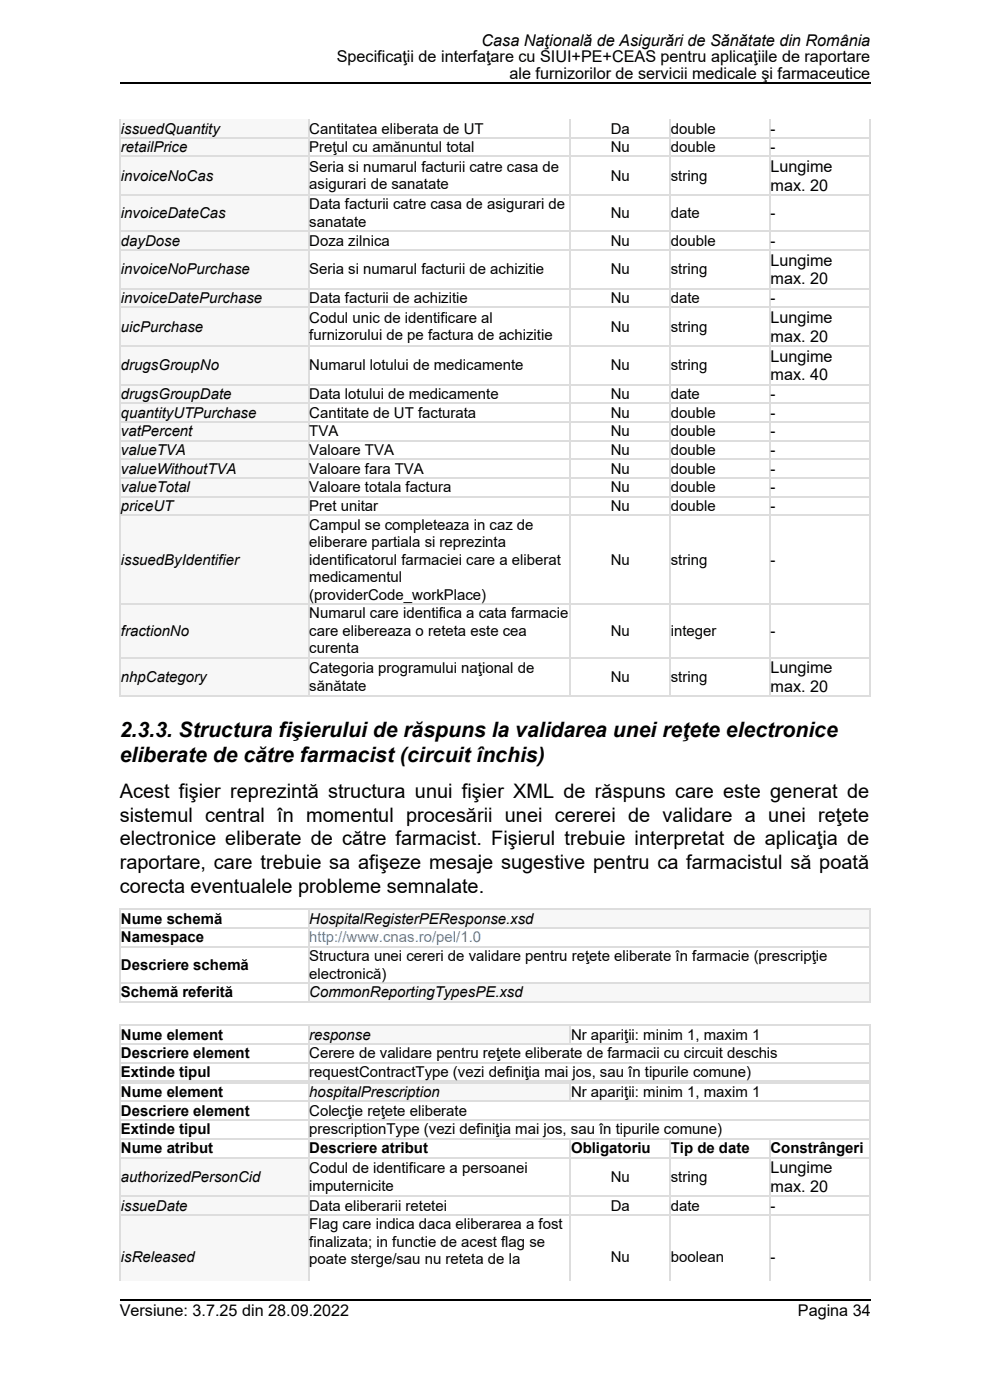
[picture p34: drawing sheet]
<svg xmlns="http://www.w3.org/2000/svg" width="210mm" height="297mm" viewBox="0 0 210 297" stroke-linecap="round" stroke-linejoin="round" font-family="sans-serif">
<defs><g id="words">
<g font-size="4.5">
<text x="25.4" y="156.3">2.3.3. Structura fişierului de răspuns la validarea unei reţete electronice</text>
<text x="25.4" y="161.6">eliberate de către farmacist (circuit închis)</text>
</g>
<g font-size="4.2">
<text x="25.4" y="169.3">Acest fişier reprezintă structura unui fişier XML de răspuns care este generat de</text>
<text x="25.4" y="174.3">sistemul central în momentul procesării unei cererei de validare a unei reţete</text>
<text x="25.4" y="179.3">electronice eliberate de către farmacist. Fişierul trebuie interpretat de aplicaţia de</text>
<text x="25.4" y="184.3">raportare, care trebuie sa afişeze mesaje sugestive pentru ca farmacistul să poată</text>
<text x="25.4" y="189.4">corecta eventualele probleme semnalate.</text>
</g>
<g font-size="3.4">
<text x="102.2" y="9.8">Casa Naţională de Asigurări de Sănătate din România</text>
<text x="71.4" y="13.2">Specificaţii de interfaţare cu SIUI+PE+CEAS pentru aplicaţiile de raportare</text>
<text x="108.1" y="16.7">ale furnizorilor de servicii medicale şi farmaceutice</text>
<text x="163.4" y="36.5">Lungime</text>
<text x="163.4" y="40.5">max. 20</text>
<text x="163.4" y="56.3">Lungime</text>
<text x="163.4" y="60.3">max. 20</text>
<text x="163.4" y="68.5">Lungime</text>
<text x="163.4" y="72.5">max. 20</text>
<text x="163.4" y="76.7">Lungime</text>
<text x="163.4" y="80.7">max. 40</text>
<text x="163.4" y="142.8">Lungime</text>
<text x="163.4" y="146.8">max. 20</text>
<text x="163.4" y="248.9">Lungime</text>
<text x="163.4" y="252.8">max. 20</text>
<text x="25.4" y="279.3">Versiune: 3.7.25 din 28.09.2022</text>
<text x="169.3" y="279.3">Pagina 34</text>
</g>
<g font-size="3.2">
<text x="25.7" y="28.4">i</text>
<text x="26.4" y="28.4">ssuedQuantity</text>
<text x="65.6" y="28.4">Cantitatea eliberata de UT</text>
<text x="129.5" y="28.4">Da</text>
<text x="142.3" y="28.4">double</text>
<text x="163.4" y="28.4">-</text>
<text x="25.7" y="32.3">retailPrice</text>
<text x="65.6" y="32.3">Preţul cu amănuntul total</text>
<text x="129.5" y="32.3">Nu</text>
<text x="142.3" y="32.3">double</text>
<text x="163.4" y="32.3">-</text>
<text x="25.7" y="38.3">i</text>
<text x="26.4" y="38.3">nvoiceNoCas</text>
<text x="65.6" y="36.5">Seria si numarul facturii catre casa de</text>
<text x="65.6" y="40.2">asigurari de sanatate</text>
<text x="129.5" y="38.3">Nu</text>
<text x="142.3" y="38.3">string</text>
<text x="25.7" y="46.3">i</text>
<text x="26.4" y="46.3">nvoiceDateCas</text>
<text x="65.6" y="44.4">Data facturii catre casa de asigurari de</text>
<text x="129.5" y="46.3">Nu</text>
<text x="142.3" y="46.3">date</text>
<text x="163.4" y="46.3">-</text>
<text x="25.7" y="52.1">dayDose</text>
<text x="65.6" y="48.1">sanatate</text>
<text x="65.6" y="52.1">Doza zilnica</text>
<text x="129.5" y="52.1">Nu</text>
<text x="142.3" y="52.1">double</text>
<text x="163.4" y="52.1">-</text>
<text x="25.7" y="58.2">i</text>
<text x="26.4" y="58.2">nvoiceNoPurchase</text>
<text x="65.6" y="58.2">Seria si numarul facturii de achizitie</text>
<text x="129.5" y="58.2">Nu</text>
<text x="142.3" y="58.2">string</text>
<text x="25.7" y="64.3">i</text>
<text x="26.4" y="64.3">nvoiceDatePurchase</text>
<text x="65.6" y="64.3">Data facturii de achizitie</text>
<text x="129.5" y="64.3">Nu</text>
<text x="142.3" y="64.3">date</text>
<text x="163.4" y="64.3">-</text>
<text x="25.7" y="70.3">uicPurchase</text>
<text x="65.6" y="68.5">Codul unic de identificare al</text>
<text x="129.5" y="70.3">Nu</text>
<text x="142.3" y="70.3">string</text>
<text x="65.6" y="72.2">furnizorului de pe factura de achizitie</text>
<text x="25.7" y="78.5">drugsGroupNo</text>
<text x="65.6" y="78.5">Numarul lotului de medicamente</text>
<text x="129.5" y="78.5">Nu</text>
<text x="142.3" y="78.5">string</text>
<text x="25.7" y="84.6">drugsGroupDate</text>
<text x="25.7" y="88.6">quantityUTPurchase</text>
<text x="65.6" y="84.6">Data lotului de medicamente</text>
<text x="65.6" y="88.6">Cantitate de UT facturata</text>
<text x="129.5" y="84.6">Nu</text>
<text x="129.5" y="88.6">Nu</text>
<text x="142.3" y="84.6">date</text>
<text x="142.3" y="88.6">double</text>
<text x="163.4" y="84.6">-</text>
<text x="163.4" y="88.6">-</text>
<text x="25.7" y="92.6">vatPercent</text>
<text x="65.6" y="92.6">TVA</text>
<text x="129.5" y="92.6">Nu</text>
<text x="142.3" y="92.6">double</text>
<text x="163.4" y="92.6">-</text>
<text x="25.7" y="96.5">valueTVA</text>
<text x="25.7" y="100.5">valueWithoutTVA</text>
<text x="65.6" y="96.5">Valoare TVA</text>
<text x="65.6" y="100.5">Valoare fara TVA</text>
<text x="129.5" y="96.5">Nu</text>
<text x="129.5" y="100.5">Nu</text>
<text x="142.3" y="96.5">double</text>
<text x="142.3" y="100.5">double</text>
<text x="163.4" y="96.5">-</text>
<text x="163.4" y="100.5">-</text>
<text x="25.7" y="104.5">valueTotal</text>
<text x="65.6" y="104.5">Valoare totala factura</text>
<text x="129.5" y="104.5">Nu</text>
<text x="142.3" y="104.5">double</text>
<text x="163.4" y="104.5">-</text>
<text x="25.7" y="108.4">priceUT</text>
<text x="65.6" y="108.4">Pret unitar</text>
<text x="65.6" y="112.4">Campul se completeaza in caz de</text>
<text x="129.5" y="108.4">Nu</text>
<text x="142.3" y="108.4">double</text>
<text x="163.4" y="108.4">-</text>
<text x="25.7" y="119.8">i</text>
<text x="26.4" y="119.8">ssuedByIdentifier</text>
<text x="65.6" y="116.1">eliberare partiala si reprezinta</text>
<text x="65.6" y="119.8">i</text>
<text x="66.3" y="119.8">dentificatorul farmaciei care a eliberat</text>
<text x="129.5" y="119.8">Nu</text>
<text x="142.3" y="119.8">string</text>
<text x="163.4" y="119.8">-</text>
<text x="65.6" y="123.5">medicamentul</text>
<text x="65.6" y="127.2">(providerCode_workPlace)</text>
<text x="65.6" y="131.2">Numarul care identifica a cata farmacie</text>
<text x="25.7" y="134.9">fractionNo</text>
<text x="65.6" y="134.9">care elibereaza o reteta este cea</text>
<text x="129.5" y="134.9">Nu</text>
<text x="142.3" y="134.9">i</text>
<text x="143" y="134.9">nteger</text>
<text x="163.4" y="134.9">-</text>
<text x="65.6" y="138.6">curenta</text>
<text x="65.6" y="142.8">Categoria programului naţional de</text>
<text x="25.7" y="144.7">nhpCategory</text>
<text x="65.6" y="146.5">sănătate</text>
<text x="129.5" y="144.7">Nu</text>
<text x="142.3" y="144.7">string</text>
<text x="25.7" y="196">Nume schemă</text>
<text x="65.6" y="196">HospitalRegisterPEResponse.xsd</text>
<text x="25.7" y="199.9">Namespace</text>
<text x="65.6" y="203.9">Structura unei cereri de validare pentru reţete eliberate în farmacie (prescripţie</text>
<text x="25.7" y="205.8">Descriere schemă</text>
<text x="65.6" y="207.6">electronică)</text>
<text x="25.7" y="211.6">Schemă referită</text>
<text x="65.6" y="211.6">CommonReportingTypesPE.xsd</text>
<text x="25.7" y="220.6">Nume element</text>
<text x="65.6" y="220.6">response</text>
<text x="121.1" y="220.6">Nr apariţii: minim 1, maxim 1</text>
<text x="25.7" y="224.5">Descriere element</text>
<text x="65.6" y="224.5">Cerere de validare pentru reţete eliberate de farmacii cu circuit deschis</text>
<text x="25.7" y="228.5">Extinde tipul</text>
<text x="25.7" y="232.7">Nume element</text>
<text x="65.6" y="228.5">requestContractType (vezi definiţia mai jos, sau în tipurile comune)</text>
<text x="65.6" y="232.7">hospitalPrescription</text>
<text x="121.1" y="232.7">Nr apariţii: minim 1, maxim 1</text>
<text x="25.7" y="236.7">Descriere element</text>
<text x="65.6" y="236.7">Colecţie reţete eliberate</text>
<text x="25.7" y="240.7">Extinde tipul</text>
<text x="25.7" y="244.6">Nume atribut</text>
<text x="65.6" y="240.7">prescriptionType (vezi definiţia mai jos, sau în tipurile comune)</text>
<text x="65.6" y="244.6">Descriere atribut</text>
<text x="121.1" y="244.6">Obligatoriu</text>
<text x="142.3" y="244.6">Tip de date</text>
<text x="163.4" y="244.6">Constrângeri</text>
<text x="25.7" y="250.7">authorizedPersonCid</text>
<text x="65.6" y="248.9">Codul de identificare a persoanei</text>
<text x="129.5" y="250.7">Nu</text>
<text x="142.3" y="250.7">string</text>
<text x="25.7" y="256.8">i</text>
<text x="26.4" y="256.8">ssueDate</text>
<text x="65.6" y="252.6">i</text>
<text x="65.6" y="256.8">Data eliberarii retetei</text>
<text x="66.3" y="252.6">mputernicite</text>
<text x="129.5" y="256.8">Da</text>
<text x="142.3" y="256.8">date</text>
<text x="163.4" y="256.8">-</text>
<text x="65.6" y="260.8">Flag care indica daca eliberarea a fost</text>
<text x="25.7" y="267.6">i</text>
<text x="26.4" y="267.6">sReleased</text>
<text x="65.6" y="264.5">finalizata; in functie de acest flag se</text>
<text x="65.6" y="268.2">poate sterge/sau nu reteta de la</text>
<text x="129.5" y="267.6">Nu</text>
<text x="142.3" y="267.6">boolean</text>
<text x="163.4" y="267.6">-</text>
</g>
<text font-size="3.2" fill="#4183c4" x="65.6" y="199.9">http://www.cnas.ro/pel/1.0</text>
</g></defs>
<path d="M25.4 25.3h39.9v3.8h-39.9z" fill="#f7f7f7"/>
<g fill="#fff">
<path d="M65.3 25.3h55.6v3.8h-55.6z"/>
<path d="M120.9 25.3h21.1v3.8h-21.1z"/>
<path d="M142 25.3h21.2v3.8h-21.2z"/>
<path d="M163.2 25.3h21.1v3.8h-21.1z"/>
<path d="M25.4 29.1h39.9v4h-39.9z"/>
</g>
<path d="M25.4 29.1h39.9v4h-39.9z" fill="#f7f7f7"/>
<g fill="#fff">
<path d="M65.3 29.1h55.6v4h-55.6z"/>
<path d="M120.9 29.1h21.1v4h-21.1z"/>
<path d="M142 29.1h21.2v4h-21.2z"/>
<path d="M163.2 29.1h21.1v4h-21.1z"/>
<path d="M25.4 33.1h39.9v8.2h-39.9z"/>
</g>
<path d="M25.4 33.1h39.9v8.2h-39.9z" fill="#f7f7f7"/>
<g fill="#fff">
<path d="M65.3 33.1h55.6v8.2h-55.6z"/>
<path d="M120.9 33.1h21.1v8.2h-21.1z"/>
<path d="M142 33.1h21.2v8.2h-21.2z"/>
<path d="M163.2 33.1h21.1v8.2h-21.1z"/>
<path d="M25.4 41.3h39.9v7.6h-39.9z"/>
</g>
<path d="M25.4 41.3h39.9v7.6h-39.9z" fill="#f7f7f7"/>
<g fill="#fff">
<path d="M65.3 41.3h55.6v7.6h-55.6z"/>
<path d="M120.9 41.3h21.1v7.6h-21.1z"/>
<path d="M142 41.3h21.2v7.6h-21.2z"/>
<path d="M163.2 41.3h21.1v7.6h-21.1z"/>
<path d="M25.4 48.9h39.9v4h-39.9z"/>
</g>
<path d="M25.4 48.9h39.9v4h-39.9z" fill="#f7f7f7"/>
<g fill="#fff">
<path d="M65.3 48.9h55.6v4h-55.6z"/>
<path d="M120.9 48.9h21.1v4h-21.1z"/>
<path d="M142 48.9h21.2v4h-21.2z"/>
<path d="M163.2 48.9h21.1v4h-21.1z"/>
<path d="M25.4 52.9h39.9v8.2h-39.9z"/>
</g>
<path d="M25.4 52.9h39.9v8.2h-39.9z" fill="#f7f7f7"/>
<g fill="#fff">
<path d="M65.3 52.9h55.6v8.2h-55.6z"/>
<path d="M120.9 52.9h21.1v8.2h-21.1z"/>
<path d="M142 52.9h21.2v8.2h-21.2z"/>
<path d="M163.2 52.9h21.1v8.2h-21.1z"/>
<path d="M25.4 61.1h39.9v4h-39.9z"/>
</g>
<path d="M25.4 61.1h39.9v4h-39.9z" fill="#f7f7f7"/>
<g fill="#fff">
<path d="M65.3 61.1h55.6v4h-55.6z"/>
<path d="M120.9 61.1h21.1v4h-21.1z"/>
<path d="M142 61.1h21.2v4h-21.2z"/>
<path d="M163.2 61.1h21.1v4h-21.1z"/>
<path d="M25.4 65.1h39.9v8.2h-39.9z"/>
</g>
<path d="M25.4 65.1h39.9v8.2h-39.9z" fill="#f7f7f7"/>
<g fill="#fff">
<path d="M65.3 65.1h55.6v8.2h-55.6z"/>
<path d="M120.9 65.1h21.1v8.2h-21.1z"/>
<path d="M142 65.1h21.2v8.2h-21.2z"/>
<path d="M163.2 65.1h21.1v8.2h-21.1z"/>
<path d="M25.4 73.3h39.9v8.2h-39.9z"/>
</g>
<path d="M25.4 73.3h39.9v8.2h-39.9z" fill="#f7f7f7"/>
<g fill="#fff">
<path d="M65.3 73.3h55.6v8.2h-55.6z"/>
<path d="M120.9 73.3h21.1v8.2h-21.1z"/>
<path d="M142 73.3h21.2v8.2h-21.2z"/>
<path d="M163.2 73.3h21.1v8.2h-21.1z"/>
<path d="M25.4 81.5h39.9v3.9h-39.9z"/>
</g>
<path d="M25.4 81.5h39.9v3.9h-39.9z" fill="#f7f7f7"/>
<g fill="#fff">
<path d="M65.3 81.5h55.6v3.9h-55.6z"/>
<path d="M120.9 81.5h21.1v3.9h-21.1z"/>
<path d="M142 81.5h21.2v3.9h-21.2z"/>
<path d="M163.2 81.5h21.1v3.9h-21.1z"/>
<path d="M25.4 85.4h39.9v4h-39.9z"/>
</g>
<path d="M25.4 85.4h39.9v4h-39.9z" fill="#f7f7f7"/>
<g fill="#fff">
<path d="M65.3 85.4h55.6v4h-55.6z"/>
<path d="M120.9 85.4h21.1v4h-21.1z"/>
<path d="M142 85.4h21.2v4h-21.2z"/>
<path d="M163.2 85.4h21.1v4h-21.1z"/>
<path d="M25.4 89.4h39.9v4h-39.9z"/>
</g>
<path d="M25.4 89.4h39.9v4h-39.9z" fill="#f7f7f7"/>
<g fill="#fff">
<path d="M65.3 89.4h55.6v4h-55.6z"/>
<path d="M120.9 89.4h21.1v4h-21.1z"/>
<path d="M142 89.4h21.2v4h-21.2z"/>
<path d="M163.2 89.4h21.1v4h-21.1z"/>
<path d="M25.4 93.4h39.9v3.9h-39.9z"/>
</g>
<path d="M25.4 93.4h39.9v3.9h-39.9z" fill="#f7f7f7"/>
<g fill="#fff">
<path d="M65.3 93.4h55.6v3.9h-55.6z"/>
<path d="M120.9 93.4h21.1v3.9h-21.1z"/>
<path d="M142 93.4h21.2v3.9h-21.2z"/>
<path d="M163.2 93.4h21.1v3.9h-21.1z"/>
<path d="M25.4 97.3h39.9v4h-39.9z"/>
</g>
<path d="M25.4 97.3h39.9v4h-39.9z" fill="#f7f7f7"/>
<g fill="#fff">
<path d="M65.3 97.3h55.6v4h-55.6z"/>
<path d="M120.9 97.3h21.1v4h-21.1z"/>
<path d="M142 97.3h21.2v4h-21.2z"/>
<path d="M163.2 97.3h21.1v4h-21.1z"/>
<path d="M25.4 101.3h39.9v4h-39.9z"/>
</g>
<path d="M25.4 101.3h39.9v4h-39.9z" fill="#f7f7f7"/>
<g fill="#fff">
<path d="M65.3 101.3h55.6v4h-55.6z"/>
<path d="M120.9 101.3h21.1v4h-21.1z"/>
<path d="M142 101.3h21.2v4h-21.2z"/>
<path d="M163.2 101.3h21.1v4h-21.1z"/>
<path d="M25.4 105.3h39.9v3.9h-39.9z"/>
</g>
<path d="M25.4 105.3h39.9v3.9h-39.9z" fill="#f7f7f7"/>
<g fill="#fff">
<path d="M65.3 105.3h55.6v3.9h-55.6z"/>
<path d="M120.9 105.3h21.1v3.9h-21.1z"/>
<path d="M142 105.3h21.2v3.9h-21.2z"/>
<path d="M163.2 105.3h21.1v3.9h-21.1z"/>
<path d="M25.4 109.2h39.9v18.8h-39.9z"/>
</g>
<path d="M25.4 109.2h39.9v18.8h-39.9z" fill="#f7f7f7"/>
<g fill="#fff">
<path d="M65.3 109.2h55.6v18.8h-55.6z"/>
<path d="M120.9 109.2h21.1v18.8h-21.1z"/>
<path d="M142 109.2h21.2v18.8h-21.2z"/>
<path d="M163.2 109.2h21.1v18.8h-21.1z"/>
<path d="M25.4 128h39.9v11.4h-39.9z"/>
</g>
<path d="M25.4 128h39.9v11.4h-39.9z" fill="#f7f7f7"/>
<g fill="#fff">
<path d="M65.3 128h55.6v11.4h-55.6z"/>
<path d="M120.9 128h21.1v11.4h-21.1z"/>
<path d="M142 128h21.2v11.4h-21.2z"/>
<path d="M163.2 128h21.1v11.4h-21.1z"/>
<path d="M25.4 139.4h39.9v8.2h-39.9z"/>
</g>
<path d="M25.4 139.4h39.9v8.2h-39.9z" fill="#f7f7f7"/>
<g fill="#fff">
<path d="M65.3 139.4h55.6v8.2h-55.6z"/>
<path d="M120.9 139.4h21.1v8.2h-21.1z"/>
<path d="M142 139.4h21.2v8.2h-21.2z"/>
<path d="M163.2 139.4h21.1v8.2h-21.1z"/>
</g>
<g fill="none" stroke="#ddd" stroke-width=".26">
<path d="M25.4 33.2h159.2M25.4 29.2h159.2M25.5 25.3v122.5M65.5 25.3v122.5M121 25.3v122.5M142.2 25.3v122.5M163.3 25.3v122.5M184.5 25.3v122.5M25.4 53h159.2M25.4 49.1h159.2M25.4 41.4h159.2M25.4 73.4h159.2"/>
<path d="M25.4 65.2h159.2M25.4 61.2h159.2M25.4 97.5h159.2M25.4 93.5h159.2M25.4 89.5h159.2M25.4 85.6h159.2M25.4 81.6h159.2M25.4 109.4h159.2M25.4 105.4h159.2M25.4 101.4h159.2M25.4 139.5h159.2M25.4 128.1h159.2"/>
<path d="M25.4 147.7h159.2"/>
</g>
<g fill="#fff">
<path d="M25.4 192.8h39.9v4h-39.9z"/>
<path d="M65.3 192.8h119v4h-119z"/>
</g>
<path d="M65.3 192.8h119v4h-119z" fill="#f7f7f7"/>
<g fill="#fff">
<path d="M25.4 196.8h39.9v3.9h-39.9z"/>
<path d="M65.3 196.8h119v3.9h-119z"/>
<path d="M25.4 200.7h39.9v7.7h-39.9z"/>
<path d="M65.3 200.7h119v7.7h-119z"/>
<path d="M25.4 208.4h39.9v4h-39.9z"/>
<path d="M65.3 208.4h119v4h-119z"/>
</g>
<path d="M65.3 208.4h119v4h-119z" fill="#f7f7f7"/>
<path d="M25.4 196.9h159.2M25.4 192.9h159.2M25.5 192.8v19.8M65.5 192.8v19.8M184.5 192.8v19.8M25.4 212.5h159.2M25.4 208.5h159.2M25.4 200.9h159.2" fill="none" stroke="#ddd" stroke-width=".26"/>
<g fill="#fff">
<path d="M25.4 217.4h39.9v4h-39.9z"/>
<path d="M65.3 217.4h55.6v4h-55.6z"/>
</g>
<path d="M65.3 217.4h55.6v4h-55.6z" fill="#f7f7f7"/>
<g fill="#fff">
<path d="M120.9 217.4h63.4v4h-63.4z"/>
<path d="M25.4 221.4h39.9v3.9h-39.9z"/>
<path d="M65.3 221.4h119v3.9h-119z"/>
<path d="M25.4 225.3h39.9v4h-39.9z"/>
<path d="M65.3 225.3h119v4h-119z"/>
</g>
<path d="M25.4 217.5h159.2M25.5 217.4v12.2M65.5 217.4v12.2M121 217.4v4.2M184.5 217.4v12.2M25.4 229.4h159.2M25.4 225.5h159.2M25.4 221.5h159.2" fill="none" stroke="#ddd" stroke-width=".26"/>
<g fill="#fff">
<path d="M25.4 229.6h39.9v3.9h-39.9z"/>
<path d="M65.3 229.6h55.6v3.9h-55.6z"/>
</g>
<path d="M65.3 229.6h55.6v3.9h-55.6z" fill="#f7f7f7"/>
<g fill="#fff">
<path d="M120.9 229.6h63.4v3.9h-63.4z"/>
<path d="M25.4 233.5h39.9v4h-39.9z"/>
<path d="M65.3 233.5h119v4h-119z"/>
<path d="M25.4 237.5h39.9v4h-39.9z"/>
<path d="M65.3 237.5h119v4h-119z"/>
<path d="M25.4 241.5h39.9v3.9h-39.9z"/>
<path d="M65.3 241.5h55.6v3.9h-55.6z"/>
<path d="M120.9 241.5h21.1v3.9h-21.1z"/>
<path d="M142 241.5h21.2v3.9h-21.2z"/>
<path d="M163.2 241.5h21.1v3.9h-21.1z"/>
<path d="M25.4 245.4h39.9v8.2h-39.9z"/>
</g>
<path d="M25.4 245.4h39.9v8.2h-39.9z" fill="#f7f7f7"/>
<g fill="#fff">
<path d="M65.3 245.4h55.6v8.2h-55.6z"/>
<path d="M120.9 245.4h21.1v8.2h-21.1z"/>
<path d="M142 245.4h21.2v8.2h-21.2z"/>
<path d="M163.2 245.4h21.1v8.2h-21.1z"/>
<path d="M25.4 253.6h39.9v4h-39.9z"/>
</g>
<path d="M25.4 253.6h39.9v4h-39.9z" fill="#f7f7f7"/>
<g fill="#fff">
<path d="M65.3 253.6h55.6v4h-55.6z"/>
<path d="M120.9 253.6h21.1v4h-21.1z"/>
<path d="M142 253.6h21.2v4h-21.2z"/>
<path d="M163.2 253.6h21.1v4h-21.1z"/>
<path d="M25.4 257.6h39.9v14.1h-39.9z"/>
</g>
<path d="M25.4 257.6h39.9v14.1h-39.9z" fill="#f7f7f7"/>
<g fill="#fff">
<path d="M65.3 257.6h55.6v14.1h-55.6z"/>
<path d="M120.9 257.6h21.1v14.1h-21.1z"/>
<path d="M142 257.6h21.2v14.1h-21.2z"/>
<path d="M163.2 257.6h21.1v14.1h-21.1z"/>
</g>
<g fill="none" stroke="#ddd" stroke-width=".26">
<path d="M25.4 237.6h159.2M25.4 233.7h159.2M25.4 229.7h159.2M25.5 229.6v42.1M65.5 229.6v42.1M121 229.6v4.2M184.5 229.6v42.1M25.4 257.7h159.2M25.4 253.8h159.2M25.4 245.6h159.2M25.4 241.6h159.2M121 241.5v30.2"/>
<path d="M142.2 241.5v30.2M163.3 241.5v30.2"/>
</g>
<path d="M25.4 17.6h159.2M25.4 275.7h159.2" fill="none" stroke="#000" stroke-width=".26"/>
<use href="#words"/>
</svg>
